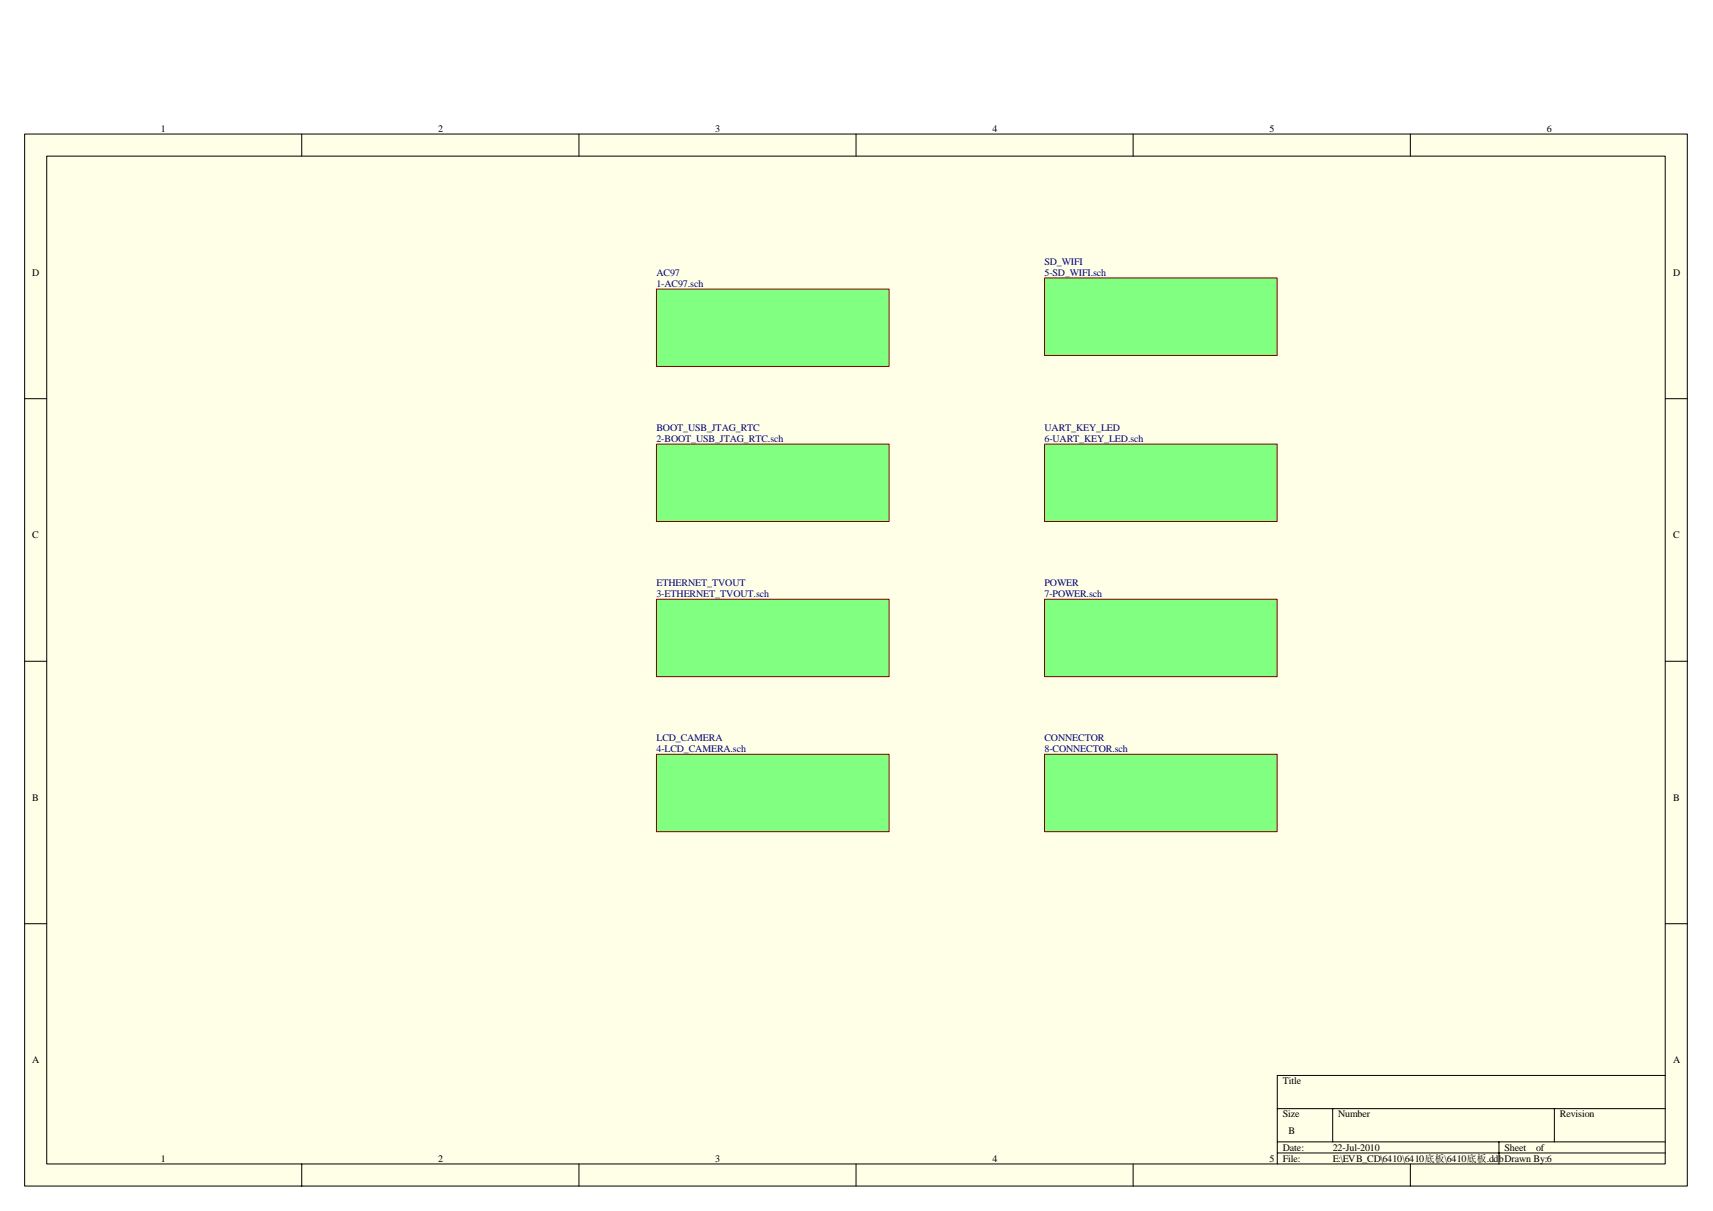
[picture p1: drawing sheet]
<svg xmlns="http://www.w3.org/2000/svg" width="297mm" height="210mm" viewBox="0 0 297 210" stroke-linecap="round" stroke-linejoin="round" font-family="sans-serif">
<defs><g id="words">
<g font-size="1.7">
<text x="27.9" y="22.8">1</text>
<text x="76" y="22.8">2</text>
<text x="124" y="22.8">3</text>
<text x="172.1" y="22.8">4</text>
<text x="220.1" y="22.8">5</text>
<text x="268.2" y="22.8">6</text>
<text x="5.6" y="47.8">D</text>
<text x="290.1" y="47.8">D</text>
<text x="5.6" y="93.3">C</text>
<text x="290.1" y="93.3">C</text>
<text x="5.6" y="138.8">B</text>
<text x="290.1" y="138.8">B</text>
<text x="5.6" y="184.3">A</text>
<text x="290.1" y="184.3">A</text>
<text x="222.4" y="188">Title</text>
<text x="222.4" y="193.7">Size</text>
<text x="223.4" y="196.6">B</text>
<text x="232" y="193.7">Number</text>
<text x="270.5" y="193.7">Revision</text>
<text x="27.9" y="201.4">1</text>
<text x="76" y="201.4">2</text>
<text x="124" y="201.4">3</text>
<text x="172.1" y="201.4">4</text>
<text x="220.1" y="201.4">5</text>
<text x="222.4" y="199.5">Date:</text>
<text x="222.4" y="201.4">File:</text>
<text x="231.1" y="201.4">E:\EVB_CD\6410\6410底板\6410底板.ddbDrawn By:6</text>
<text x="231.1" y="199.5">22-Jul-2010</text>
<text x="260.9" y="199.5">Sheet</text>
<text x="266.4" y="199.5">of</text>
</g>
<g font-size="1.7" fill="#000080">
<text x="113.8" y="47.8">AC97</text>
<text x="181.1" y="45.9">SD_WIFI</text>
<text x="181.1" y="47.8">5-SD_WIFI.sch</text>
<text x="113.8" y="49.7">1-AC97.sch</text>
<text x="113.8" y="74.7">BOOT_USB_JTAG_RTC</text>
<text x="113.8" y="76.6">2-BOOT_USB_JTAG_RTC.sch</text>
<text x="181.1" y="74.7">UART_KEY_LED</text>
<text x="181.1" y="76.6">6-UART_KEY_LED.sch</text>
<text x="113.8" y="101.6">ETHERNET_TVOUT</text>
<text x="181.1" y="101.6">POWER</text>
<text x="113.8" y="103.5">3-ETHERNET_TVOUT.sch</text>
<text x="181.1" y="103.5">7-POWER.sch</text>
<text x="113.8" y="128.4">LCD_CAMERA</text>
<text x="113.8" y="130.4">4-LCD_CAMERA.sch</text>
<text x="181.1" y="128.4">CONNECTOR</text>
<text x="181.1" y="130.4">8-CONNECTOR.sch</text>
</g>
</g></defs>
<path d="M4.3 23.2h288.3v182.5h-288.3z" fill="#ffffe8"/>
<g fill="none" stroke="#000" stroke-width=".17">
<path d="M4.3 23.2h288.3v182.5h-288.3zM8.1 27.1h280.7v174.7h-280.7zM52.3 23.2v3.9M100.4 23.2v3.9M148.4 23.2v3.9M196.5 23.2v3.9M244.6 23.2v3.9M4.3 69.1h3.8M288.8 69.1h3.8M4.3 114.7h3.8M288.8 114.7h3.8M4.3 160.2h3.8"/>
<path d="M288.8 160.2h3.8M221.5 192.2h67.3M221.5 198h67.3M221.5 199.9h67.3M231.1 192.2v5.8M259.9 198v3.8M269.5 192.2v5.8M288.8 186.5h-67.3v15.3M52.3 201.8v3.9M100.4 201.8v3.9M148.4 201.8v3.9M196.5 201.8v3.9"/>
<path d="M244.6 201.8v3.9"/>
</g>
<path d="M113.9 50.1h40.3v13.4h-40.3z" fill="#80ff80"/>
<path d="M113.8 50.1h40.4v13.4h-40.4z" fill="none" stroke="#800000" stroke-width=".17"/>
<path d="M113.9 77h40.3v13.4h-40.3z" fill="#80ff80"/>
<path d="M113.8 77h40.4v13.4h-40.4z" fill="none" stroke="#800000" stroke-width=".17"/>
<path d="M113.9 103.9h40.3v13.4h-40.3z" fill="#80ff80"/>
<path d="M113.8 103.9h40.4v13.4h-40.4z" fill="none" stroke="#800000" stroke-width=".17"/>
<path d="M113.9 130.8h40.3v13.4h-40.3z" fill="#80ff80"/>
<path d="M113.8 130.8h40.4v13.4h-40.4z" fill="none" stroke="#800000" stroke-width=".17"/>
<path d="M181.1 48.2h40.4v13.4h-40.4z" fill="#80ff80"/>
<path d="M181.1 48.2h40.4v13.4h-40.4z" fill="none" stroke="#800000" stroke-width=".17"/>
<path d="M181.1 77h40.4v13.4h-40.4z" fill="#80ff80"/>
<path d="M181.1 77h40.4v13.4h-40.4z" fill="none" stroke="#800000" stroke-width=".17"/>
<path d="M181.1 103.9h40.4v13.4h-40.4z" fill="#80ff80"/>
<path d="M181.1 103.9h40.4v13.4h-40.4z" fill="none" stroke="#800000" stroke-width=".17"/>
<path d="M181.1 130.8h40.4v13.4h-40.4z" fill="#80ff80"/>
<path d="M181.1 130.8h40.4v13.4h-40.4z" fill="none" stroke="#800000" stroke-width=".17"/>
<use href="#words"/>
</svg>
